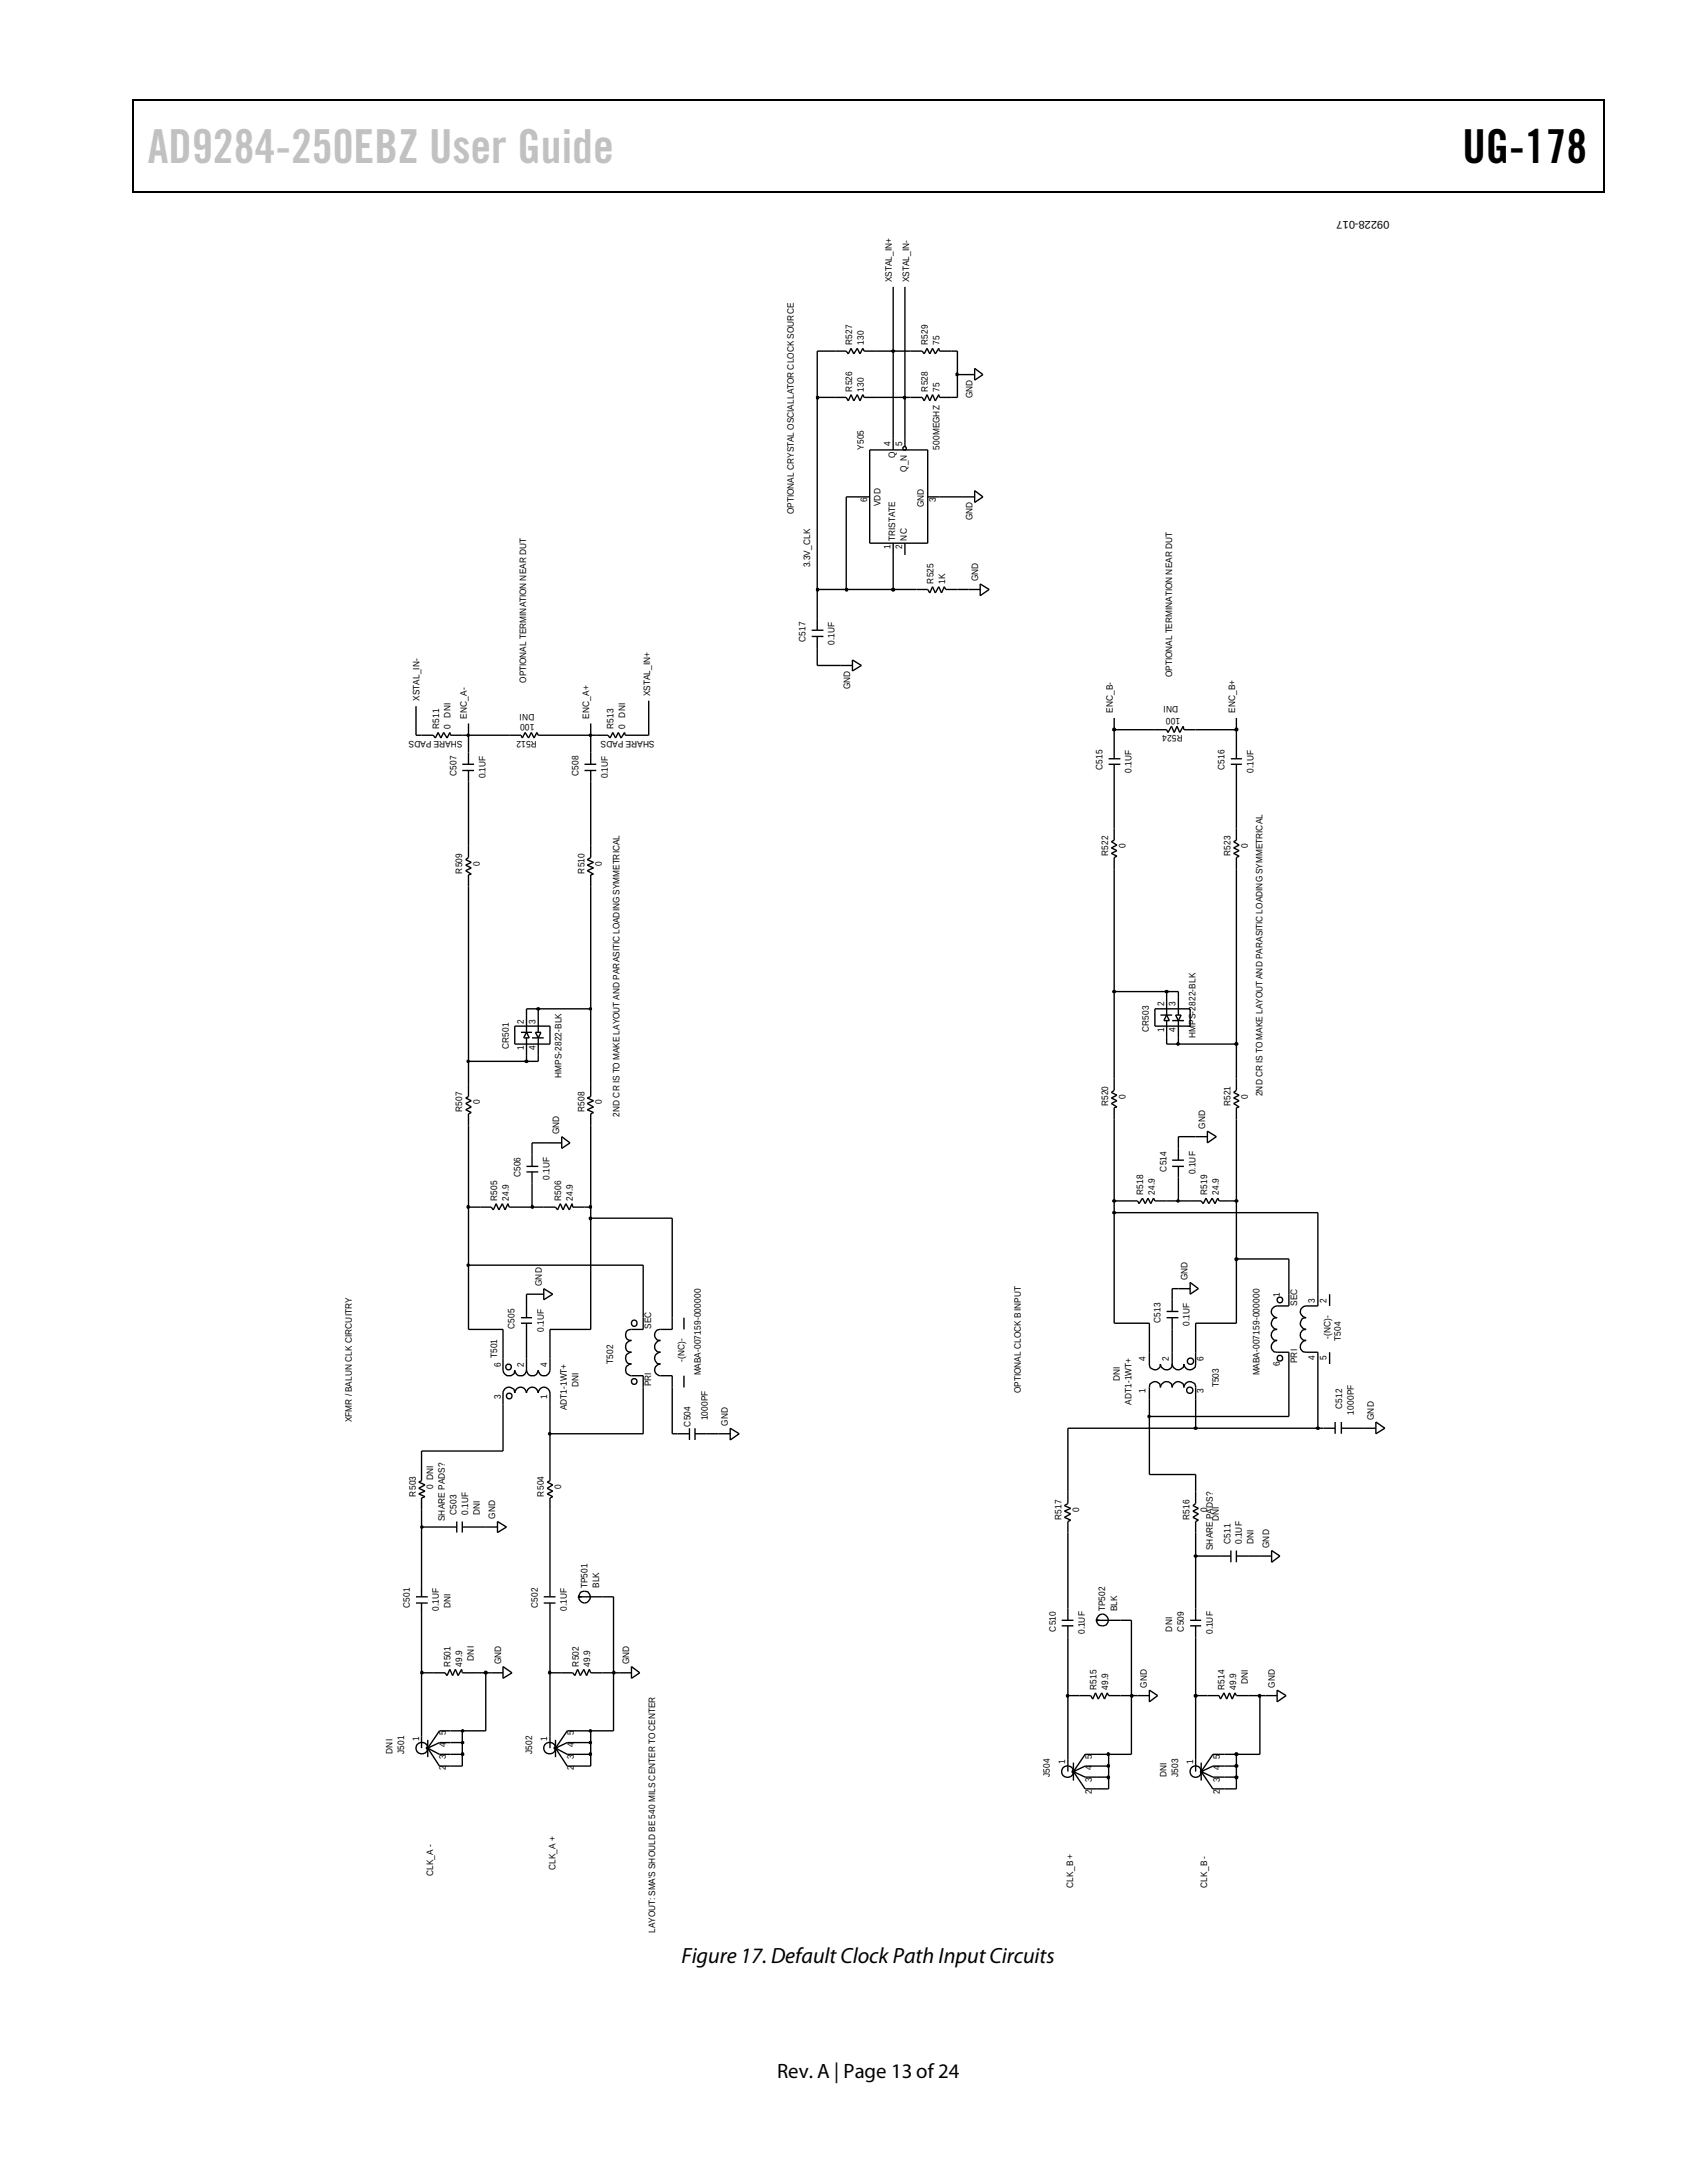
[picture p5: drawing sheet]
<svg xmlns="http://www.w3.org/2000/svg" width="216mm" height="279mm" viewBox="0 0 216 279" stroke-linecap="round" stroke-linejoin="round" font-family="sans-serif">
<defs><g id="words">
<text font-size="6" fill="#c1c1c1" x="18.9" y="20.9">AD9284-250EBZ User Guide</text>
<text font-size="6" x="187.2" y="20.9">UG-178</text>
<text font-size="2.8" x="87.2" y="251.2">Figure 17. Default Clock Path Input Circuits</text>
<text font-size="2.7" x="99.4" y="266">Rev. A | Page 13 of 24</text>
<text font-size="1.4" x="177.8" y="28.3" transform="rotate(180 177.8 28.3)">09228-017</text>
<g font-size="1.2">
<text x="114.1" y="36.1" transform="rotate(-90 114.1 36.1)">XSTAL_IN+</text>
<text x="116.4" y="36.1" transform="rotate(-90 116.4 36.1)">XSTAL_IN-</text>
<text x="109.1" y="44.2" transform="rotate(-90 109.1 44.2)">R527</text>
<text x="110.5" y="44.2" transform="rotate(-90 110.5 44.2)">130</text>
<text x="118.7" y="44.2" transform="rotate(-90 118.7 44.2)">R529</text>
<text x="120.2" y="44.2" transform="rotate(-90 120.2 44.2)">75</text>
<text x="109.1" y="50.1" transform="rotate(-90 109.1 50.1)">R526</text>
<text x="110.5" y="50.1" transform="rotate(-90 110.5 50.1)">130</text>
<text x="118.7" y="50.1" transform="rotate(-90 118.7 50.1)">R528</text>
<text x="120.2" y="50.1" transform="rotate(-90 120.2 50.1)">75</text>
<text x="124.4" y="50.9" transform="rotate(-90 124.4 50.9)">GND</text>
<text x="110.5" y="57.6" transform="rotate(-90 110.5 57.6)">Y505</text>
<text x="114" y="57.1" transform="rotate(-90 114 57.1)">4</text>
<text x="114.6" y="58.6" transform="rotate(-90 114.6 58.6)">Q</text>
<text x="115.5" y="57.1" transform="rotate(-90 115.5 57.1)">5</text>
<text x="120.2" y="57.6" transform="rotate(-90 120.2 57.6)">500MEGHZ</text>
<text x="101.6" y="65.8" transform="rotate(-90 101.6 65.8)">OPTIONAL CRYSTAL OSCIALLATOR CLOCK SOURCE</text>
<text x="111" y="64.3" transform="rotate(-90 111 64.3)">6</text>
<text x="112.7" y="64.8" transform="rotate(-90 112.7 64.8)">VDD</text>
<text x="116.1" y="60.4" transform="rotate(-90 116.1 60.4)">Q_N</text>
<text x="118.2" y="64.9" transform="rotate(-90 118.2 64.9)">GND</text>
<text x="119.8" y="64.3" transform="rotate(-90 119.8 64.3)">3</text>
<text x="114" y="70.3" transform="rotate(-90 114 70.3)">1</text>
<text x="114.6" y="69.2" transform="rotate(-90 114.6 69.2)">TRISTATE</text>
<text x="115.5" y="70.3" transform="rotate(-90 115.5 70.3)">2</text>
<text x="116.1" y="69.2" transform="rotate(-90 116.1 69.2)">NC</text>
<text x="124.4" y="66.6" transform="rotate(-90 124.4 66.6)">GND</text>
<text x="103.7" y="72.6" transform="rotate(-90 103.7 72.6)">3.3V_CLK</text>
<text x="119.5" y="74.7" transform="rotate(-90 119.5 74.7)">R525</text>
<text x="121" y="74.7" transform="rotate(-90 121 74.7)">1K</text>
<text x="125.2" y="74.4" transform="rotate(-90 125.2 74.4)">GND</text>
<text x="103.1" y="82.2" transform="rotate(-90 103.1 82.2)">C517</text>
<text x="106.8" y="82.5" transform="rotate(-90 106.8 82.5)">0.1UF</text>
<text x="53.7" y="89.7" transform="rotate(-90 53.7 89.7)">XSTAL_IN-</text>
<text x="67.4" y="87.4" transform="rotate(-90 67.4 87.4)">OPTIONAL TERMINATION NEAR DUT</text>
<text x="83.2" y="89.1" transform="rotate(-90 83.2 89.1)">XSTAL_IN+</text>
<text x="108.8" y="88.2" transform="rotate(-90 108.8 88.2)">GND</text>
<text x="150" y="86.6" transform="rotate(-90 150 86.6)">OPTIONAL TERMINATION NEAR DUT</text>
<text x="56.2" y="93.3" transform="rotate(-90 56.2 93.3)">R511</text>
<text x="57.7" y="93.3" transform="rotate(-90 57.7 93.3)">0</text>
<text x="57.7" y="91.8" transform="rotate(-90 57.7 91.8)">DNI</text>
<text x="59.2" y="94.9" transform="rotate(180 59.2 94.9)">SHARE PADS</text>
<text x="59.8" y="92" transform="rotate(-90 59.8 92)">ENC_A-</text>
<text x="68.4" y="91.4" transform="rotate(180 68.4 91.4)">DNI</text>
<text x="68.4" y="92.6" transform="rotate(180 68.4 92.6)">100</text>
<text x="68.7" y="94.9" transform="rotate(180 68.7 94.9)">R512</text>
<text x="75.4" y="92" transform="rotate(-90 75.4 92)">ENC_A+</text>
<text x="78.5" y="93.3" transform="rotate(-90 78.5 93.3)">R513</text>
<text x="80" y="93.3" transform="rotate(-90 80 93.3)">0</text>
<text x="80" y="91.8" transform="rotate(-90 80 91.8)">DNI</text>
<text x="83.8" y="94.9" transform="rotate(180 83.8 94.9)">SHARE PADS</text>
<text x="142.4" y="91.3" transform="rotate(-90 142.4 91.3)">ENC_B-</text>
<text x="150.8" y="90.4" transform="rotate(180 150.8 90.4)">DNI</text>
<text x="151.1" y="91.9" transform="rotate(180 151.1 91.9)">100</text>
<text x="151.4" y="94.1" transform="rotate(180 151.4 94.1)">R524</text>
<text x="158.1" y="91.3" transform="rotate(-90 158.1 91.3)">ENC_B+</text>
<text x="58.4" y="99.3" transform="rotate(-90 58.4 99.3)">C507</text>
<text x="62.1" y="99.6" transform="rotate(-90 62.1 99.6)">0.1UF</text>
<text x="74.1" y="99.3" transform="rotate(-90 74.1 99.3)">C508</text>
<text x="77.8" y="99.6" transform="rotate(-90 77.8 99.6)">0.1UF</text>
<text x="141.1" y="98.6" transform="rotate(-90 141.1 98.6)">C515</text>
<text x="144.8" y="98.9" transform="rotate(-90 144.8 98.9)">0.1UF</text>
<text x="156.7" y="98.5" transform="rotate(-90 156.7 98.5)">C516</text>
<text x="160.4" y="98.9" transform="rotate(-90 160.4 98.9)">0.1UF</text>
<text x="59.2" y="111.8" transform="rotate(-90 59.2 111.8)">R509</text>
<text x="61.4" y="110.8" transform="rotate(-90 61.4 110.8)">0</text>
<text x="74.8" y="111.8" transform="rotate(-90 74.8 111.8)">R510</text>
<text x="77" y="110.8" transform="rotate(-90 77 110.8)">0</text>
<text x="141.8" y="109.6" transform="rotate(-90 141.8 109.6)">R522</text>
<text x="144.1" y="108.6" transform="rotate(-90 144.1 108.6)">0</text>
<text x="157.5" y="109.6" transform="rotate(-90 157.5 109.6)">R523</text>
<text x="159.7" y="108.6" transform="rotate(-90 159.7 108.6)">0</text>
<text x="67.1" y="131" transform="rotate(-90 67.1 131)">2</text>
<text x="68.5" y="131" transform="rotate(-90 68.5 131)">3</text>
<text x="149" y="128.8" transform="rotate(-90 149 128.8)">2</text>
<text x="150.5" y="128.8" transform="rotate(-90 150.5 128.8)">3</text>
<text x="65.1" y="134.3" transform="rotate(-90 65.1 134.3)">CR501</text>
<text x="67.1" y="134.3" transform="rotate(-90 67.1 134.3)">1</text>
<text x="68.5" y="134.3" transform="rotate(-90 68.5 134.3)">4</text>
<text x="71.8" y="138" transform="rotate(-90 71.8 138)">HMPS-2822-BLK</text>
<text x="147" y="132.1" transform="rotate(-90 147 132.1)">CR503</text>
<text x="149" y="132.1" transform="rotate(-90 149 132.1)">1</text>
<text x="150.5" y="132.1" transform="rotate(-90 150.5 132.1)">4</text>
<text x="153" y="132.8" transform="rotate(-90 153 132.8)">HMPS-2822-BLK</text>
<text x="59.2" y="142.4" transform="rotate(-90 59.2 142.4)">R507</text>
<text x="61.4" y="141.4" transform="rotate(-90 61.4 141.4)">0</text>
<text x="74.8" y="142.4" transform="rotate(-90 74.8 142.4)">R508</text>
<text x="77" y="141.4" transform="rotate(-90 77 141.4)">0</text>
<text x="79.3" y="143" transform="rotate(-90 79.3 143)">2ND CR IS TO MAKE LAYOUT AND PARASITIC LOADING SYMMETRICAL</text>
<text x="141.8" y="141.6" transform="rotate(-90 141.8 141.6)">R520</text>
<text x="144.1" y="140.6" transform="rotate(-90 144.1 140.6)">0</text>
<text x="157.5" y="141.6" transform="rotate(-90 157.5 141.6)">R521</text>
<text x="159.7" y="140.6" transform="rotate(-90 159.7 140.6)">0</text>
<text x="161.6" y="140.3" transform="rotate(-90 161.6 140.3)">2ND CR IS TO MAKE LAYOUT AND PARASITIC LOADING SYMMETRICAL</text>
<text x="71.6" y="145.2" transform="rotate(-90 71.6 145.2)">GND</text>
<text x="149.3" y="150" transform="rotate(-90 149.3 150)">C514</text>
<text x="154.2" y="144.5" transform="rotate(-90 154.2 144.5)">GND</text>
<text x="63.6" y="153.7" transform="rotate(-90 63.6 153.7)">R505</text>
<text x="65.1" y="153.7" transform="rotate(-90 65.1 153.7)">24.9</text>
<text x="66.6" y="150.7" transform="rotate(-90 66.6 150.7)">C506</text>
<text x="70.3" y="151.1" transform="rotate(-90 70.3 151.1)">0.1UF</text>
<text x="71.8" y="153.7" transform="rotate(-90 71.8 153.7)">R506</text>
<text x="73.3" y="153.7" transform="rotate(-90 73.3 153.7)">24.9</text>
<text x="146.3" y="152.9" transform="rotate(-90 146.3 152.9)">R518</text>
<text x="147.8" y="152.9" transform="rotate(-90 147.8 152.9)">24.9</text>
<text x="153" y="150.3" transform="rotate(-90 153 150.3)">0.1UF</text>
<text x="154.5" y="152.9" transform="rotate(-90 154.5 152.9)">R519</text>
<text x="156" y="152.9" transform="rotate(-90 156 152.9)">24.9</text>
<text x="69.3" y="164.6" transform="rotate(-90 69.3 164.6)">GND</text>
<text x="152" y="163.8" transform="rotate(-90 152 163.8)">GND</text>
<text x="163.8" y="166" transform="rotate(-90 163.8 166)">1</text>
<text x="166" y="167.1" transform="rotate(-90 166 167.1)">SEC</text>
<text x="168.3" y="166.7" transform="rotate(-90 168.3 166.7)">3</text>
<text x="169.7" y="166.7" transform="rotate(-90 169.7 166.7)">2</text>
<text x="63.6" y="173.8" transform="rotate(-90 63.6 173.8)">T501</text>
<text x="65.9" y="170.1" transform="rotate(-90 65.9 170.1)">C505</text>
<text x="69.6" y="170.4" transform="rotate(-90 69.6 170.4)">0.1UF</text>
<text x="83.3" y="170.1" transform="rotate(-90 83.3 170.1)">SEC</text>
<text x="148.5" y="169.3" transform="rotate(-90 148.5 169.3)">C513</text>
<text x="152.2" y="169.7" transform="rotate(-90 152.2 169.7)">0.1UF</text>
<text x="170.3" y="171.3" transform="rotate(-90 170.3 171.3)">-(NC)-</text>
<text x="171.6" y="171.6" transform="rotate(-90 171.6 171.6)">T504</text>
<text x="64.1" y="179.1" transform="rotate(-90 64.1 179.1)">3</text>
<text x="64.1" y="175" transform="rotate(-90 64.1 175)">6</text>
<text x="67.1" y="175" transform="rotate(-90 67.1 175)">2</text>
<text x="70" y="179.1" transform="rotate(-90 70 179.1)">1</text>
<text x="70" y="175" transform="rotate(-90 70 175)">4</text>
<text x="74.1" y="177.5" transform="rotate(-90 74.1 177.5)">DNI</text>
<text x="78.5" y="174.6" transform="rotate(-90 78.5 174.6)">T502</text>
<text x="83.3" y="177.5" transform="rotate(-90 83.3 177.5)">PRI</text>
<text x="87.6" y="174.3" transform="rotate(-90 87.6 174.3)">-(NC)-</text>
<text x="89.7" y="176" transform="rotate(-90 89.7 176)">MABA-007159-000000</text>
<text x="130.7" y="178.3" transform="rotate(-90 130.7 178.3)">OPTIONAL CLOCK B INPUT</text>
<text x="143.3" y="176.8" transform="rotate(-90 143.3 176.8)">DNI</text>
<text x="144.8" y="179.8" transform="rotate(-90 144.8 179.8)">ADT1-1WT+</text>
<text x="146.6" y="178.3" transform="rotate(-90 146.6 178.3)">1</text>
<text x="146.6" y="174.3" transform="rotate(-90 146.6 174.3)">4</text>
<text x="149.6" y="174.3" transform="rotate(-90 149.6 174.3)">2</text>
<text x="154" y="178.3" transform="rotate(-90 154 178.3)">3</text>
<text x="154" y="174.3" transform="rotate(-90 154 174.3)">6</text>
<text x="156" y="177.5" transform="rotate(-90 156 177.5)">T503</text>
<text x="161.2" y="176" transform="rotate(-90 161.2 176)">MABA-007159-000000</text>
<text x="163.8" y="174.8" transform="rotate(-90 163.8 174.8)">6</text>
<text x="166" y="174.5" transform="rotate(-90 166 174.5)">PRI</text>
<text x="168.3" y="174.1" transform="rotate(-90 168.3 174.1)">4</text>
<text x="169.7" y="174.1" transform="rotate(-90 169.7 174.1)">5</text>
<text x="45" y="182" transform="rotate(-90 45 182)">XFMR / BALUN CLK CIRCUITRY</text>
<text x="72.6" y="180.5" transform="rotate(-90 72.6 180.5)">ADT1-1WT+</text>
<text x="88.4" y="182.6" transform="rotate(-90 88.4 182.6)">C504</text>
<text x="90.6" y="181.8" transform="rotate(-90 90.6 181.8)">1000PF</text>
<text x="93.2" y="182.5" transform="rotate(-90 93.2 182.5)">GND</text>
<text x="171.8" y="180.4" transform="rotate(-90 171.8 180.4)">C512</text>
<text x="173.2" y="181" transform="rotate(-90 173.2 181)">1000PF</text>
<text x="175.8" y="181.7" transform="rotate(-90 175.8 181.7)">GND</text>
<text x="53.2" y="191.5" transform="rotate(-90 53.2 191.5)">R503</text>
<text x="55.4" y="190.5" transform="rotate(-90 55.4 190.5)">0 DNI</text>
<text x="69.6" y="191.5" transform="rotate(-90 69.6 191.5)">R504</text>
<text x="71.8" y="190.5" transform="rotate(-90 71.8 190.5)">0</text>
<text x="56.9" y="194.7" transform="rotate(-90 56.9 194.7)">SHARE PADS?</text>
<text x="58.4" y="193.9" transform="rotate(-90 58.4 193.9)">C503</text>
<text x="59.9" y="193.9" transform="rotate(-90 59.9 193.9)">0.1UF</text>
<text x="61.4" y="193.9" transform="rotate(-90 61.4 193.9)">DNI</text>
<text x="63.4" y="194.4" transform="rotate(-90 63.4 194.4)">GND</text>
<text x="135.9" y="194.5" transform="rotate(-90 135.9 194.5)">R517</text>
<text x="138.1" y="193.5" transform="rotate(-90 138.1 193.5)">0</text>
<text x="152.2" y="194.5" transform="rotate(-90 152.2 194.5)">R516</text>
<text x="154.5" y="193.5" transform="rotate(-90 154.5 193.5)">0</text>
<text x="156" y="194.7" transform="rotate(-90 156 194.7)">DNI</text>
<text x="157.5" y="197.7" transform="rotate(-90 157.5 197.7)">C511</text>
<text x="158.9" y="197.7" transform="rotate(-90 158.9 197.7)">0.1UF</text>
<text x="160.4" y="197.7" transform="rotate(-90 160.4 197.7)">DNI</text>
<text x="75.2" y="203.2" transform="rotate(-90 75.2 203.2)">TP501</text>
<text x="76.7" y="203.2" transform="rotate(-90 76.7 203.2)">BLK</text>
<text x="155.2" y="198.4" transform="rotate(-90 155.2 198.4)">SHARE PADS?</text>
<text x="162.4" y="198.1" transform="rotate(-90 162.4 198.1)">GND</text>
<text x="52.5" y="205.8" transform="rotate(-90 52.5 205.8)">C501</text>
<text x="56.2" y="206.2" transform="rotate(-90 56.2 206.2)">0.1UF</text>
<text x="57.7" y="205.9" transform="rotate(-90 57.7 205.9)">DNI</text>
<text x="68.8" y="205.8" transform="rotate(-90 68.8 205.8)">C502</text>
<text x="72.6" y="206.2" transform="rotate(-90 72.6 206.2)">0.1UF</text>
<text x="135.1" y="208.8" transform="rotate(-90 135.1 208.8)">C510</text>
<text x="138.8" y="209.2" transform="rotate(-90 138.8 209.2)">0.1UF</text>
<text x="141.4" y="206.2" transform="rotate(-90 141.4 206.2)">TP502</text>
<text x="143" y="206.2" transform="rotate(-90 143 206.2)">BLK</text>
<text x="150" y="208.8" transform="rotate(-90 150 208.8)">DNI</text>
<text x="151.5" y="208.8" transform="rotate(-90 151.5 208.8)">C509</text>
<text x="155.2" y="209.2" transform="rotate(-90 155.2 209.2)">0.1UF</text>
<text x="57.7" y="213.3" transform="rotate(-90 57.7 213.3)">R501</text>
<text x="59.2" y="213.3" transform="rotate(-90 59.2 213.3)">49.9</text>
<text x="60.6" y="212.6" transform="rotate(-90 60.6 212.6)">DNI</text>
<text x="64.1" y="213" transform="rotate(-90 64.1 213)">GND</text>
<text x="74.1" y="213.3" transform="rotate(-90 74.1 213.3)">R502</text>
<text x="75.5" y="213.3" transform="rotate(-90 75.5 213.3)">49.9</text>
<text x="80.5" y="213" transform="rotate(-90 80.5 213)">GND</text>
<text x="146.8" y="216" transform="rotate(-90 146.8 216)">GND</text>
<text x="159.7" y="215.5" transform="rotate(-90 159.7 215.5)">DNI</text>
<text x="163.2" y="216" transform="rotate(-90 163.2 216)">GND</text>
<text x="140.3" y="216.3" transform="rotate(-90 140.3 216.3)">R515</text>
<text x="141.8" y="216.3" transform="rotate(-90 141.8 216.3)">49.9</text>
<text x="156.7" y="216.3" transform="rotate(-90 156.7 216.3)">R514</text>
<text x="158.2" y="216.3" transform="rotate(-90 158.2 216.3)">49.9</text>
<text x="50.2" y="224.5" transform="rotate(-90 50.2 224.5)">DNI</text>
<text x="51.7" y="224.5" transform="rotate(-90 51.7 224.5)">J501</text>
<text x="53.7" y="222.8" transform="rotate(-90 53.7 222.8)">1</text>
<text x="57.1" y="226.6" transform="rotate(-90 57.1 226.6)">2</text>
<text x="57.1" y="225.1" transform="rotate(-90 57.1 225.1)">3</text>
<text x="57.1" y="223.6" transform="rotate(-90 57.1 223.6)">4</text>
<text x="57.1" y="222.1" transform="rotate(-90 57.1 222.1)">5</text>
<text x="68.1" y="224.5" transform="rotate(-90 68.1 224.5)">J502</text>
<text x="70" y="222.8" transform="rotate(-90 70 222.8)">1</text>
<text x="73.5" y="226.6" transform="rotate(-90 73.5 226.6)">2</text>
<text x="73.5" y="225.1" transform="rotate(-90 73.5 225.1)">3</text>
<text x="73.5" y="223.6" transform="rotate(-90 73.5 223.6)">4</text>
<text x="73.5" y="222.1" transform="rotate(-90 73.5 222.1)">5</text>
<text x="134.4" y="227.5" transform="rotate(-90 134.4 227.5)">J504</text>
<text x="136.3" y="225.8" transform="rotate(-90 136.3 225.8)">1</text>
<text x="139.7" y="226.6" transform="rotate(-90 139.7 226.6)">4</text>
<text x="139.7" y="225.1" transform="rotate(-90 139.7 225.1)">5</text>
<text x="149.3" y="227.5" transform="rotate(-90 149.3 227.5)">DNI</text>
<text x="150.8" y="227.5" transform="rotate(-90 150.8 227.5)">J503</text>
<text x="152.7" y="225.8" transform="rotate(-90 152.7 225.8)">1</text>
<text x="156.1" y="226.6" transform="rotate(-90 156.1 226.6)">4</text>
<text x="156.1" y="225.1" transform="rotate(-90 156.1 225.1)">5</text>
<text x="139.7" y="229.6" transform="rotate(-90 139.7 229.6)">2</text>
<text x="139.7" y="228.1" transform="rotate(-90 139.7 228.1)">3</text>
<text x="156.1" y="229.6" transform="rotate(-90 156.1 229.6)">2</text>
<text x="156.1" y="228.1" transform="rotate(-90 156.1 228.1)">3</text>
<text x="71.1" y="239.4" transform="rotate(-90 71.1 239.4)">CLK_A +</text>
<text x="55.4" y="240.1" transform="rotate(-90 55.4 240.1)">CLK_A -</text>
<text x="137.4" y="241.6" transform="rotate(-90 137.4 241.6)">CLK_B +</text>
<text x="154.5" y="241.6" transform="rotate(-90 154.5 241.6)">CLK_B -</text>
<text x="83.9" y="247.4" transform="rotate(-90 83.9 247.4)">LAYOUT: SMA'S SHOULD BE 540 MILS CENTER TO CENTER</text>
</g>
</g></defs>
<path d="M16.9 12.7h.2v1h-.2zM16.9 12.7h.2v.3h-.2zM85.7 12.7h.3v.3h-.3zM205.1 12.7h.3v1h-.3zM205.1 12.7h.3v.3h-.3zM16.9 24.4h.2v.2h-.2zM85.5 24.4h.2v.2h-.2zM205.1 24.4h.3v.2h-.3z" fill="#000"/>
<path d="M17 13.7v10.7M17.1 12.8h68.6M86 12.8h119.1M205.2 13.7v10.7M17.1 24.5h188" fill="none" stroke="#000" stroke-width=".25"/>
<g fill="none" stroke="#000" stroke-width=".18">
<path d="M114.3 36.7v8.2zM115.8 36.7v14.2zM104.6 50.9v24.5zM104.6 44.9v6zM104.6 50.9h2.3zM104.6 44.9h2.3zM106.9 44.9h1.4zM106.9 50.9h1.4zM108.3 44.9l.3 .4zM108.3 50.9l.3 .4zM108.9 44.6l-.3 .7zM108.9 44.6l.4 .7z"/>
<path d="M108.9 50.5l-.3 .8zM108.9 50.5l.4 .8zM109.7 44.6l-.4 .7zM109.7 44.6l.4 .7zM109.7 50.5l-.4 .8zM109.7 50.5l.4 .8zM110.4 44.6l-.3 .7zM110.4 44.6l.2 .3zM110.4 50.5l-.3 .8zM110.4 50.5l.2 .4zM110.6 44.9h1.5zM110.6 50.9h1.5z"/>
<path d="M111.3 57.6h7.4zM111.3 57.6v11.9zM112.1 50.9h3.7zM112.1 44.9h2.2zM114.3 56.1v1.5zM114.3 44.9h2.2zM114.3 44.9v11.2zM115.6 57.2l.2-.1 .1 .1 .1 .2-.1 .2h-.2l-.2-.2zM115.8 56.1v1zM115.8 50.9h.7zM115.8 50.9v5.2zM116.5 44.9h1.5z"/>
<path d="M116.5 50.9h1.5zM118 44.9l.3 .4zM118 50.9l.3 .4zM118.6 44.6l-.3 .7zM118.6 44.6l.4 .7zM118.6 50.5l-.3 .8zM118.6 50.5l.4 .8zM118.7 57.6v11.9zM119.3 44.6l-.3 .7zM119.3 44.6l.4 .7zM119.3 50.5l-.3 .8zM119.3 50.5l.4 .8z"/>
<path d="M120.1 44.6l-.4 .7zM120.1 44.6l.1 .3zM120.1 50.5l-.4 .8zM120.1 50.5l.1 .4zM120.2 44.9h1.5zM120.2 50.9h1.5zM121.7 44.9h.8zM121.7 50.9h.8zM122.5 44.9v3zM122.5 47.9h.7zM122.5 47.9v3zM123.2 47.9h1.5z"/>
<path d="M124.7 48.7l1.1-.8zM124.7 47.1l1.1 .8zM124.7 47.1v1.6zM104.6 79.2v1.5zM104.6 75.4h3.7zM104.6 75.4v3.8zM108.3 75.4h6zM108.3 63.6v11.8zM108.3 63.6h1.5zM109.8 63.6h1.5zM111.3 69.5h7.4zM114.3 69.5v1.5z"/>
<path d="M114.3 71v4.4zM114.3 75.4h3zM115.8 69.5v1.5zM117.3 75.4h1.4zM118.7 75.4l.3 .5zM118.7 63.6h1.5zM119.3 75.1l-.3 .8zM119.3 75.1l.4 .8zM120.1 75.1l-.4 .8zM120.1 75.1l.4 .8zM120.2 63.6h3zM120.8 75.1l-.3 .8z"/>
<path d="M120.8 75.1l.2 .3zM121 75.4h1.5zM122.5 75.4h1.4zM123.2 63.6h1.5zM123.9 75.4h1.5zM124.7 64.3l1.1-.7zM124.7 62.8l1.1 .8zM124.7 62.8v1.5zM125.4 74.7l1.2 .7zM125.4 76.2l1.2-.8zM125.4 74.7v1.5zM53.2 90.4v3.7z"/>
<path d="M53.2 94.1h.7zM53.9 94.1h1.5zM55.4 94.1l.3 .4zM56.1 93.8l-.4 .7zM56.1 93.8l.3 .7zM56.8 93.8l-.4 .7zM56.8 93.8l.4 .7zM57.6 93.8l-.4 .7zM57.6 93.8l.1 .3zM57.7 94.1h1.5zM59.2 98.6h1.5zM59.2 97.8h1.5z"/>
<path d="M59.2 94.1h.8zM60 98.6v1.4zM60 96.3v1.5zM60 92.6v1.5zM60 94.1h5.2zM60 94.1v2.2zM65.2 94.1h1.5zM66.7 94.1l.1 .4zM67.2 93.8l-.4 .7zM67.2 93.8l.4 .7zM68 93.8l-.4 .7zM68 93.8l.4 .7z"/>
<path d="M68.7 93.8l-.3 .7zM68.7 93.8l.2 .3zM68.9 94.1h1.5zM70.4 94.1h5.2zM74.8 98.6h1.5zM74.8 97.8h1.5zM75.6 98.6v1.4zM75.6 96.3v1.5zM75.6 92.6v1.5zM75.6 94.1h.7zM75.6 94.1v2.2zM76.3 94.1h1.5z"/>
<path d="M77.8 94.1l.3 .4zM78.4 93.8l-.3 .7zM78.4 93.8l.4 .7zM79.1 93.8l-.3 .7zM79.1 93.8l.4 .7zM79.9 93.8l-.4 .7zM79.9 93.8l.1 .3zM80 94.1h1.5zM81.5 94.1h1.5zM83 89.7v4.4zM103.9 81.5h1.5zM103.9 80.7h1.5z"/>
<path d="M104.6 81.5v1.5zM104.6 83v2.2zM104.6 85.2h3zM107.6 85.2h1.5zM109.1 85.9l1.1-.7zM109.1 84.5l1.1 .7zM109.1 84.5v1.4zM141.9 97.8h1.5zM141.9 97.1h1.5zM142.6 97.8v1.5zM142.6 95.6v1.5zM142.6 99.3v6.7z"/>
<path d="M142.6 93.4v2.2zM142.6 91.9v1.5zM142.6 93.4h5.2zM147.8 93.4h1.5zM149.3 93.4l.2 .4zM149.9 93l-.4 .8zM149.9 93l.4 .8zM150.6 93l-.3 .8zM150.6 93l.4 .8zM151.4 93l-.4 .8zM151.4 93l.1 .4zM151.5 93.4h1.5z"/>
<path d="M153 93.4h5.2zM157.5 97.8h1.4zM157.5 97.1h1.4zM158.2 97.8v1.5zM158.2 95.6v1.5zM158.2 99.3v6.7zM158.2 91.9v1.5zM158.2 93.4v2.2zM59.6 110l.4-.2zM59.6 110l.7 .4zM59.6 110.7l.7-.3zM59.6 110.7l.7 .4z"/>
<path d="M59.6 111.4l.7-.3zM59.6 111.4l.7 .5zM60 108.3v1.5zM60 112v1.5zM60 112l.3-.1zM60 113.5v22.3zM60 100v8.3zM75.2 110l.4-.2zM75.2 110l.8 .4zM75.2 110.7l.8-.3zM75.2 110.7l.8 .4zM75.2 111.4l.8-.3z"/>
<path d="M75.2 111.4l.8 .5zM75.6 108.3v1.5zM75.6 112v1.5zM75.6 112l.4-.1zM75.6 113.5v15.6zM75.6 100v8.3zM142.2 107.7l.4-.2zM142.2 107.7l.7 .5zM142.2 108.5l.7-.3zM142.2 108.5l.7 .4zM142.2 109.2l.7-.3zM142.2 109.2l.7 .4z"/>
<path d="M142.6 106v1.5zM142.6 109.8v1.5zM142.6 109.8l.3-.2zM142.6 111.3v15.6zM157.9 107.7l.3-.2zM157.9 107.7l.7 .5zM157.9 108.5l.7-.3zM157.9 108.5l.7 .4zM157.9 109.2l.7-.3zM157.9 109.2l.7 .4zM158.2 106v1.5zM158.2 109.8v1.5z"/>
<path d="M158.2 109.8l.4-.2zM158.2 111.3v22.3zM60 138.8v1.6zM60 135.8v3zM60 135.8h7.4zM65.9 131.3h4.5zM65.9 131.3v2.3zM65.9 133.6h4.5zM66.7 132.1h1.4zM67 132.8h.7zM67.4 129.9v1.4zM67.4 133.6v1.5z"/>
<path d="M67.4 132.1l-.4 .7zM67.4 132.1l.3 .7zM67.4 131.3v.8zM67.4 132.8v.8zM67.4 135.1v.7zM67.4 135.8h1.5zM67.4 129.1h1.5zM67.4 129.1v.8zM68.1 132.8h1.5zM68.5 132.1l.4 .7zM68.5 132.1h.7zM68.9 133.6v1.5z"/>
<path d="M68.9 129.9v1.4zM68.9 132.8v.8zM68.9 131.3v.8zM68.9 135.1v.7zM68.9 129.1h6.7zM68.9 129.1v.8zM69.2 132.1l-.3 .7zM70.4 131.3v2.3zM75.6 138.8v1.6zM75.6 129.1v9.7zM142.2 139.8l.4-.2zM142.2 139.8l.7 .4z"/>
<path d="M142.6 138.1v1.5zM142.6 126.9h6.7zM142.6 126.9v11.2zM147.8 129.1h4.5zM147.8 129.1v2.2zM147.8 131.3h4.5zM148.5 129.9h1.5zM149 130.6h.7zM149.3 127.6v1.5zM149.3 131.3v1.5zM149.3 129.9l-.3 .7zM149.3 129.9l.4 .7z"/>
<path d="M149.3 129.1v.8zM149.3 130.6v.7zM149.3 126.9h1.5zM149.3 126.9v.7zM149.3 133.6h1.5zM149.3 132.8v.8zM150 130.6h1.5zM150.5 129.9l.3 .7zM150.5 129.9h.7zM150.8 131.3v1.5zM150.8 127.6v1.5zM150.8 130.6v.7z"/>
<path d="M150.8 129.1v.8zM150.8 126.9v.7zM150.8 133.6h7.4zM150.8 132.8v.8zM151.2 129.9l-.4 .7zM152.3 129.1v2.2zM157.9 139.8l.3-.2zM157.9 139.8l.7 .4zM158.2 138.1v1.5zM158.2 133.6v4.5zM59.6 140.5l.4-.1zM59.6 140.5l.7 .4z"/>
<path d="M59.6 141.2l.7-.3zM59.6 141.2l.7 .5zM59.6 142l.7-.3zM59.6 142l.7 .4zM60 142.6v1.5zM60 142.6l.3-.2zM60 154.5v7.4zM60 144.1v10.4zM60 154.5h1.5zM61.5 154.5h1.4zM62.9 154.5l.2 .4zM63.5 154.1l-.4 .8z"/>
<path d="M63.5 154.1l.3 .8zM64.3 154.1l-.5 .8zM64.3 154.1l.3 .8zM65 154.1l-.4 .8zM65 154.1l.2 .4zM65.2 154.5h1.5zM66.7 154.5h1.4zM67.4 150h1.5zM67.4 149.3h1.5zM68.1 150v1.5zM68.1 147.8v1.5zM68.1 151.5v3z"/>
<path d="M68.1 154.5h1.5zM68.1 146.3h2.3zM68.1 146.3v1.5zM69.6 154.5h1.5zM70.4 146.3h1.5zM71.1 154.5l.3 .4zM71.7 154.1l-.3 .8zM71.7 154.1l.4 .8zM71.9 145.5l1 .8zM71.9 147l1-.7zM71.9 145.5v1.5zM72.4 154.1l-.3 .8z"/>
<path d="M72.4 154.1l.5 .8zM73.2 154.1l-.3 .8zM73.2 154.1l.1 .4zM73.3 154.5h1.5zM74.8 154.5h.8zM75.2 140.5l.4-.1zM75.2 140.5l.8 .4zM75.2 141.2l.8-.3zM75.2 141.2l.8 .5zM75.2 142l.8-.3zM75.2 142l.8 .4zM75.6 142.6v1.5z"/>
<path d="M75.6 142.6l.4-.2zM75.6 155.9v14.3zM75.6 155.9h10.4zM75.6 154.5v1.4zM75.6 144.1v10.4zM86 155.9v12.7zM142.2 140.5l.7-.3zM142.2 140.5l.7 .4zM142.2 141.2l.7-.3zM142.2 141.2l.7 .5zM142.6 141.8v1.5zM142.6 141.8l.3-.1z"/>
<path d="M142.6 155.2v14.2zM142.6 155.2h26.1zM142.6 153.7v1.5zM142.6 143.3v10.4zM142.6 153.7h1.5zM144.1 153.7h1.5zM145.6 153.7l.2 .4zM146.2 153.4l-.4 .7zM146.2 153.4l.4 .7zM146.9 153.4l-.3 .7zM146.9 153.4l.4 .7zM147.6 153.4l-.3 .7z"/>
<path d="M147.6 153.4l.2 .3zM147.8 153.7h1.5zM149.3 153.7h1.5zM150 149.3h1.5zM150 148.5h1.5zM150.8 149.3v1.4zM150.8 147v1.5zM150.8 150.7v3zM150.8 153.7h1.5zM150.8 145.5h2.2zM150.8 145.5v1.5zM152.3 153.7h1.4z"/>
<path d="M153 145.5h1.5zM153.7 153.7l.3 .4zM154.3 153.4l-.3 .7zM154.3 153.4l.4 .7zM154.5 144.8l1.2 .7zM154.5 146.3l1.2-.8zM154.5 144.8v1.5zM155.1 153.4l-.4 .7zM155.1 153.4l.4 .7zM155.8 153.4l-.3 .7zM155.8 153.4l.2 .3zM156 153.7h1.5z"/>
<path d="M157.5 153.7h.7zM157.9 140.5l.7-.3zM157.9 140.5l.7 .4zM157.9 141.2l.7-.3zM157.9 141.2l.7 .5zM158.2 141.8v1.5zM158.2 141.8l.4-.1zM158.2 153.7v7.4zM158.2 143.3v10.4zM168.7 155.2v10.4zM60 170.2h4.4zM60 161.9v8.3z"/>
<path d="M60 161.9h22.3zM64.4 173.9v1.5zM64.4 178.3v1.5zM64.4 175.4a.78 .78 0 0 0 .6 .7 .78 .78 0 0 0 .8-.4l.1-.3a.74 .74 0 0 0 .5 .7 .74 .74 0 0 0 .8-.3l.2-.4a.74 .74 0 0 0 .5 .7 .74 .74 0 0 0 .8-.3l.2-.4a.74 .74 0 0 0 .5 .7 .74 .74 0 0 0 .8-.3l.2-.4M64.4 178.3a.75 .75 0 0 1 .7-.8 .75 .75 0 0 1 .8 .8 .75 .75 0 0 1 .7-.8 .75 .75 0 0 1 .8 .8 .75 .75 0 0 1 .7-.8 .75 .75 0 0 1 .8 .8 .75 .75 0 0 1 .7-.8 .75 .75 0 0 1 .8 .8M64.4 179.8v5.9zM64.4 170.2v3.7zM64.8 174.7l.3-.1 .2 .1 .1 .2-.1 .3-.2 .1-.3-.1-.1-.3zM64.9 178.4l.3-.1 .2 .1 .1 .2-.1 .3-.2 .1-.3-.1-.1-.3zM66.7 169.4h1.4zM66.7 168.7h1.4zM67.4 169.4v1.5z"/>
<path d="M67.4 167.1v1.6zM67.4 173.9v1.5zM67.4 170.9v3zM67.4 165.6h.7zM67.4 165.6v1.5zM68.1 165.6h1.5zM69.6 164.9l1.1 .7zM69.6 166.4l1.1-.8zM69.6 164.9v1.5zM70.4 173.9v1.5zM70.4 178.3v1.5zM70.4 179.8v3.7z"/>
<path d="M70.4 170.2v3.7zM70.4 170.2h5.2zM80.8 170.2h1.5zM80.8 176.1h1.5zM80.8 170.2a.71 .71 0 0 0-.7 .7 .71 .71 0 0 0 .7 .7 .75 .75 0 0 0-.7 .7 .75 .75 0 0 0 .7 .8 .75 .75 0 0 0-.7 .7 .75 .75 0 0 0 .7 .8 .75 .75 0 0 0-.7 .7 .75 .75 0 0 0 .7 .8M80.9 176.5h.3h.2l.1 .3-.1 .3-.2 .1-.3-.1-.1-.3zM80.9 169.1l.3-.1 .2 .1 .1 .3-.1 .3-.2 .1-.3-.1-.1-.3zM82.3 168.7v1.5zM82.3 176.1v1.5zM82.3 177.6v5.9zM82.3 161.9v6.7zM84.5 176.1h1.5z"/>
<path d="M84.5 170.2h1.5zM84.5 170.2a.71 .71 0 0 0-.7 .7 .71 .71 0 0 0 .7 .7 .75 .75 0 0 0-.7 .7 .75 .75 0 0 0 .7 .8 .75 .75 0 0 0-.7 .7 .75 .75 0 0 0 .7 .8 .75 .75 0 0 0-.7 .7 .75 .75 0 0 0 .7 .8M86 168.7v1.5zM86 176.1v1.5zM86 177.6v5.9zM87.5 168.7v1.5zM87.5 176.1v1.5zM142.6 169.4h4.5zM147.1 173.1v1.5zM147.1 177.6v1.5zM147.1 174.6a.71 .71 0 0 0 .7 .7 .71 .71 0 0 0 .7-.7 .75 .75 0 0 0 .8 .7 .75 .75 0 0 0 .7-.7 .75 .75 0 0 0 .8 .7 .75 .75 0 0 0 .7-.7 .75 .75 0 0 0 .8 .7 .75 .75 0 0 0 .7-.7M147.1 177.6a.71 .71 0 0 1 .7-.8 .71 .71 0 0 1 .7 .8 .75 .75 0 0 1 .8-.8 .75 .75 0 0 1 .7 .8 .75 .75 0 0 1 .8-.8 .75 .75 0 0 1 .7 .8 .75 .75 0 0 1 .8-.8 .75 .75 0 0 1 .7 .8"/>
<path d="M147.1 179.1v2.2zM147.1 169.4v3.7zM149.3 168.7h1.5zM149.3 167.9h1.5zM150 168.7v1.5zM150 166.4v1.5zM150 173.1v1.5zM150 170.2v2.9zM150 164.9v1.4zM150 164.9h.8zM150.8 164.9h1.5zM152.3 164.1l1.1 .8z"/>
<path d="M152.3 165.6l1.1-.7zM152.3 164.1v1.5zM153 173.1v1.5zM153 177.6v1.5zM153 179.1v3.7zM153 169.4h5.2zM153 169.4v3.7zM158.2 161.1v8.3zM158.2 161.1h6.7zM163.4 167.1h1.5zM163.4 173.1h1.5zM163.4 167.1a.75 .75 0 0 0-.7 .8 .75 .75 0 0 0 .7 .8 .75 .75 0 0 0-.7 .7 .75 .75 0 0 0 .7 .8 .71 .71 0 0 0-.7 .7 .71 .71 0 0 0 .7 .7 .75 .75 0 0 0-.7 .7 .75 .75 0 0 0 .7 .8"/>
<path d="M163.6 173.6l.2-.1 .2 .1 .2 .3-.2 .2-.2 .1-.2-.1-.2-.2zM163.6 166.1l.2-.1 .2 .1 .2 .3-.2 .2-.2 .1-.2-.1-.2-.2zM164.9 165.6v1.5zM164.9 173.1v1.5zM164.9 174.6v6.7zM164.9 161.1v4.5zM167.2 173.1h1.5zM167.2 167.1h1.5zM167.2 167.1a.75 .75 0 0 0-.8 .8 .75 .75 0 0 0 .8 .8 .75 .75 0 0 0-.8 .7 .75 .75 0 0 0 .8 .8 .71 .71 0 0 0-.8 .7 .71 .71 0 0 0 .8 .7 .75 .75 0 0 0-.8 .7 .75 .75 0 0 0 .8 .8M168.7 165.6v1.5zM168.7 173.1v1.5zM168.7 174.6v8.2z"/>
<path d="M170.2 165.6v1.5zM170.2 173.1v1.5zM53.6 189.7l.3-.2zM53.6 189.7l.8 .3zM53.6 190.5l.8-.5zM53.6 190.5l.8 .3zM53.6 191.2l.8-.4zM53.6 191.2l.8 .4zM53.9 188v1.5zM53.9 191.7v1.5zM53.9 191.7l.5-.1zM53.9 193.2v2.2z"/>
<path d="M53.9 195.4h3.1zM53.9 195.4v7.5zM53.9 185.7h10.5zM53.9 185.7v2.3zM57 195.4h1.5zM58.5 194.7v1.5zM59.2 195.4h1.5zM59.2 194.7v1.5zM60.7 195.4h1.5zM62.2 195.4h1.5zM63.7 194.7l1.1 .7zM63.7 196.2l1.1-.8z"/>
<path d="M63.7 194.7v1.5zM70 189.7l.4-.2zM70 189.7l.7 .3zM70 190.5l.7-.5zM70 190.5l.7 .3zM70 191.2l.7-.4zM70 191.2l.7 .4zM70.4 188v1.5zM70.4 191.7v1.5zM70.4 191.7l.3-.1zM70.4 193.2v9.7zM70.4 183.5h11.9z"/>
<path d="M70.4 183.5v4.5zM86 183.5h.7zM86.7 183.5h1.5zM88.2 182.8v1.5zM88.9 183.5h1.5zM88.9 182.8v1.5zM90.4 183.5h1.5zM91.9 183.5h1.6zM93.5 182.8l1.1 .7zM93.5 184.3l1.1-.8zM93.5 182.8v1.5zM136.2 192.7l.5-.3z"/>
<path d="M136.2 192.7l.8 .4zM136.2 193.4l.8-.3zM136.2 193.4l.8 .4zM136.2 194.2l.8-.4zM136.2 194.2l.8 .4zM136.7 190.9v1.5zM136.7 194.7v1.5zM136.7 194.7l.3-.1zM136.7 196.2v9.7zM136.7 182.8h16.3zM136.7 182.8v8.1zM147.1 188.7h5.9z"/>
<path d="M147.1 181.3v7.4zM147.1 181.3h17.8zM152.7 192.7l.3-.3zM152.7 192.7l.7 .4zM152.7 193.4l.7-.3zM152.7 193.4l.7 .4zM152.7 194.2l.7-.4zM152.7 194.2l.7 .4zM153 190.9v1.5zM153 194.7v1.5zM153 194.7l.4-.1zM153 199.2h3z"/>
<path d="M153 196.2v3zM153 199.2v6.7zM153 188.7v2.2zM153 182.8h15.7zM156 199.2h1.5zM157.5 198.5v1.5zM158.2 199.2h1.5zM158.2 198.5v1.5zM159.7 199.2h1.5zM161.2 199.2h1.5zM162.7 198.5l1.1 .7zM162.7 200l1.1-.8z"/>
<path d="M162.7 198.5v1.5zM168.7 182.8h.7zM169.4 182.8h1.5zM170.9 182v1.5zM171.7 182.8h1.5zM171.7 182v1.5zM173.2 182.8h1.4zM174.6 182.8h1.5zM176.1 182l1.1 .8zM176.1 183.5l1.1-.7zM176.1 182v1.5zM53.2 205.2h1.5z"/>
<path d="M53.2 204.4h1.5zM53.9 205.2v1.4zM53.9 202.9v1.5zM53.9 206.6v7.5zM53.9 214.1h1.6zM53.9 214.1v8.1zM55.4 214.1h1.6zM57 214.1l.2 .4zM57.6 213.7l-.4 .8zM57.6 213.7l.3 .8zM58.3 213.7l-.4 .8zM58.3 213.7l.3 .8z"/>
<path d="M59.1 213.7l-.5 .8zM59.1 213.7l.1 .4zM59.2 214.1h1.5zM60.7 214.1h1.5zM62.2 214.1h.7zM62.2 214.1v7.4zM62.9 214.1h1.5zM64.4 213.3l1.1 .8zM64.4 214.8l1.1-.7zM64.4 213.3v1.5zM69.6 205.2h1.5zM69.6 204.4h1.5z"/>
<path d="M70.4 205.2v1.4zM70.4 202.9v1.5zM70.4 206.6v7.5zM70.4 214.1h1.5zM70.4 214.1v8.1zM71.9 214.1h1.4zM73.3 214.1l.3 .4zM73.9 213.7l-.3 .8zM73.9 213.7l.4 .8zM74.1 204.4h3zM74.1 204.4h.4zM74.7 213.7l-.4 .8z"/>
<path d="M74.7 213.7l.4 .8zM75.4 213.7l-.3 .8zM75.4 213.7l.2 .4zM75.6 214.1h1.5zM77.1 204.4h1.4zM77.1 214.1h1.4zM78.5 204.4v9.7zM78.5 214.1h.8zM78.5 214.1v7.4zM79.3 214.1h1.5zM80.8 213.3l1.1 .8zM80.8 214.8l1.1-.7z"/>
<path d="M80.8 213.3v1.5zM135.9 208.1h1.5zM135.9 207.4h1.5zM136.7 208.1v1.5zM136.7 205.9v1.5zM136.7 209.6v7.4zM136.7 217h1.5zM136.7 217v8.2zM138.2 217h1.4zM139.6 217l.2 .5zM140.2 216.7l-.4 .8zM140.2 216.7l.4 .8z"/>
<path d="M140.4 207.4h3zM140.4 207.4h.3zM141 216.7l-.4 .8zM141 216.7l.4 .8zM141.7 216.7l-.3 .8zM141.7 216.7l.2 .3zM141.9 217h1.5zM143.4 207.4h1.4zM143.4 217h1.4zM144.8 207.4v9.6zM144.8 217h.8zM144.8 217v7.5z"/>
<path d="M145.6 217h1.5zM147.1 216.3l1.1 .7zM147.1 217.8l1.1-.8zM147.1 216.3v1.5zM152.3 208.1h1.4zM152.3 207.4h1.4zM153 208.1v1.5zM153 205.9v1.5zM153 209.6v7.4zM153 217h1.5zM153 217v8.2zM154.5 217h1.5z"/>
<path d="M156 217l.2 .5zM156.6 216.7l-.4 .8zM156.6 216.7l.4 .8zM157.3 216.7l-.3 .8zM157.3 216.7l.4 .8zM158.1 216.7l-.4 .8zM158.1 216.7l.1 .3zM158.2 217h1.5zM159.7 217h1.5zM161.2 217h.7zM161.2 217v7.5zM161.9 217h1.5z"/>
<path d="M163.4 216.3l1.2 .7zM163.4 217.8l1.2-.8zM163.4 216.3v1.5zM53.9 222.2v1.5zM54.6 223.6h.2v.1v.2h-.2v-.2zM54.7 223.7l1.5-.7zM54.7 223.7l1.5 2.3zM54.7 223.7l1.5 .8zM54.7 222.7v2.2zM56.2 223h1.5zM56.2 221.5h1.5zM56.2 226h1.5z"/>
<path d="M56.2 224.5h1.5zM56.2 221.5l-1.5 2.2zM57.7 221.5h1.5zM57.7 223h1.5zM57.7 224.5h1.5zM57.7 226h1.5zM59.2 221.5h3zM59.2 221.5v1.5zM59.2 223v1.5zM59.2 224.5v1.5zM70.4 222.2v1.5zM71 223.6h.2l.1 .1-.1 .2h-.2l-.1-.2z"/>
<path d="M71.1 223.7l1.5-.7zM71.1 223.7l1.5 2.3zM71.1 223.7l1.5 .8zM71.1 222.7v2.2zM72.6 223h1.5zM72.6 221.5h1.5zM72.6 226h1.5zM72.6 224.5h1.5zM72.6 221.5l-1.5 2.2zM74.1 221.5h1.5zM74.1 223h1.5zM74.1 224.5h1.5z"/>
<path d="M74.1 226h1.5zM75.6 221.5h2.9zM75.6 221.5v1.5zM75.6 223v1.5zM75.6 224.5v1.5zM136.7 225.2v1.5zM137.3 226.6h.2l.1 .1-.1 .2h-.2l-.1-.2zM137.4 226.7l1.5-.7zM137.4 226.7l1.5 2.3zM137.4 226.7l1.5 .8zM137.4 225.6v2.3zM138.9 226h1.5z"/>
<path d="M138.9 224.5h1.5zM138.9 229h1.5zM138.9 227.5h1.5zM138.9 224.5l-1.5 2.2zM140.4 224.5h1.5zM140.4 226h1.5zM140.4 227.5h1.5zM140.4 229h1.5zM141.9 224.5h2.9zM141.9 224.5v1.5zM141.9 226v1.5zM141.9 227.5v1.5z"/>
<path d="M153 225.2v1.5zM153.7 226.6h.1l.1 .1-.1 .2h-.1l-.1-.2zM153.7 226.7l1.5-.7zM153.7 226.7l1.5 2.3zM153.7 226.7l1.5 .8zM153.7 225.6v2.3zM155.2 226h1.5zM155.2 224.5h1.5zM155.2 229h1.5zM155.2 227.5h1.5zM155.2 224.5l-1.5 2.2zM156.7 224.5h1.5z"/>
<path d="M156.7 226h1.5zM156.7 227.5h1.5zM156.7 229h1.5zM158.2 224.5h3zM158.2 224.5v1.5zM158.2 226v1.5zM158.2 227.5v1.5z"/>
<circle cx="152.3" cy="177.9" r=".4"/>
<circle cx="152.4" cy="174.2" r=".4"/>
<circle cx="74.8" cy="204.4" r=".75"/>
<circle cx="141.1" cy="207.4" r=".73"/>
<circle cx="54" cy="223.7" r=".75"/>
<circle cx="70.3" cy="223.7" r=".75"/>
<circle cx="136.6" cy="226.7" r=".75"/>
<circle cx="153" cy="226.7" r=".72"/>
</g>
<g fill="#000" stroke="#000" stroke-width=".18">
<path d="M104.6 50.7h.1l.1 .2-.1 .1h-.1l-.1-.1zM114.2 44.8h.2l.1 .1-.1 .2h-.2l-.1-.2zM115.7 50.7h.1l.1 .2-.1 .1h-.1l-.1-.1zM122.4 47.8h.1l.1 .1-.1 .2h-.1l-.1-.2zM104.6 75.3h.1l.1 .1-.1 .2h-.1l-.1-.2zM108.3 75.3h.1l.1 .1-.1 .2h-.1l-.1-.2zM114.2 75.3h.2l.1 .1-.1 .2h-.2l-.1-.2zM59.8 94h.2v.1v.1h-.2v-.1zM75.5 94h.1l.1 .1-.1 .1h-.1l-.1-.1zM142.5 93.2h.2l.1 .2-.1 .1h-.2l-.1-.1zM158.1 93.2h.2l.1 .2-.1 .1h-.2v-.1zM59.8 135.7h.2v.1v.2h-.2v-.2z"/>
<path d="M67.3 135.7h.2l.1 .1-.1 .2h-.2l-.1-.2zM68.8 129h.2l.1 .1-.1 .1h-.2l-.1-.1zM75.5 129h.1l.1 .1-.1 .1h-.1l-.1-.1zM142.5 126.8h.2l.1 .1-.1 .1h-.2l-.1-.1zM149.2 126.8h.2l.1 .1-.1 .1h-.2l-.1-.1zM150.7 133.5h.1l.1 .1-.1 .1h-.1l-.1-.1zM158.1 133.5h.2l.1 .1-.1 .1h-.2v-.1zM59.8 154.3h.2v.2v.1h-.2v-.1zM68.1 154.3h.1l.1 .2-.1 .1h-.1l-.1-.1zM75.5 154.3h.1l.1 .2-.1 .1h-.1l-.1-.1zM75.5 155.8h.1l.1 .1-.1 .2h-.1l-.1-.2zM142.5 155.1h.2l.1 .1-.1 .1h-.2l-.1-.1z"/>
<path d="M142.5 153.6h.2l.1 .1-.1 .1h-.2l-.1-.1zM150.7 153.6h.1l.1 .1-.1 .1h-.1l-.1-.1zM158.1 153.6h.2l.1 .1-.1 .1h-.2v-.1zM59.8 161.8h.2v.1v.1h-.2v-.1zM158.1 161h.2l.1 .1-.1 .2h-.2v-.2zM53.9 195.3h.2v.1v.2h-.2v-.2zM70.3 183.4h.1l.1 .1-.1 .1h-.1l-.1-.1zM147 181.2h.1l.1 .1-.1 .1h-.1l-.1-.1zM152.9 182.7h.2l.1 .1-.1 .1h-.2l-.1-.1zM152.9 199h.2l.1 .2-.1 .1h-.2l-.1-.1zM168.6 182.7h.1l.1 .1-.1 .1h-.1l-.1-.1zM53.9 213.9h.2v.2v.1h-.2v-.1z"/>
<path d="M62.1 213.9h.2v.2v.1h-.2l-.1-.1zM70.3 213.9h.1l.1 .2-.1 .1h-.1l-.1-.1zM74 204.4l.1-.1 .1 .1h-.1zM78.5 213.9h.1l.1 .2-.1 .1h-.1l-.1-.1zM136.6 216.9h.1l.1 .1-.1 .2h-.1l-.1-.2zM140.3 207.4l.1-.1 .1 .1h-.1zM144.8 216.9h.1l.1 .1-.1 .2h-.1l-.1-.2zM152.9 216.9h.2l.1 .1-.1 .2h-.2l-.1-.2zM161.1 216.9h.2v.1v.2h-.2v-.2zM59.1 221.4h.2v.1v.1h-.2v-.1zM59.1 224.4h.2v.1v.2h-.2v-.2zM59.1 222.9h.2v.1v.2h-.2v-.2z"/>
<path d="M75.5 221.4h.1l.1 .1-.1 .1h-.1l-.1-.1zM75.5 224.4h.1l.1 .1-.1 .2h-.1l-.1-.2zM75.5 222.9h.1l.1 .1-.1 .2h-.1l-.1-.2zM141.8 227.3h.1l.1 .2-.1 .1h-.1l-.1-.1zM141.8 225.9h.1l.1 .1-.1 .2h-.1l-.1-.2zM141.8 224.4h.1l.1 .1-.1 .2h-.1l-.1-.2zM158.1 227.3h.2l.1 .2-.1 .1h-.2v-.1zM158.1 225.9h.2l.1 .1-.1 .2h-.2v-.2zM158.1 224.4h.2l.1 .1-.1 .2h-.2v-.2z"/>
</g>
<use href="#words"/>
</svg>
